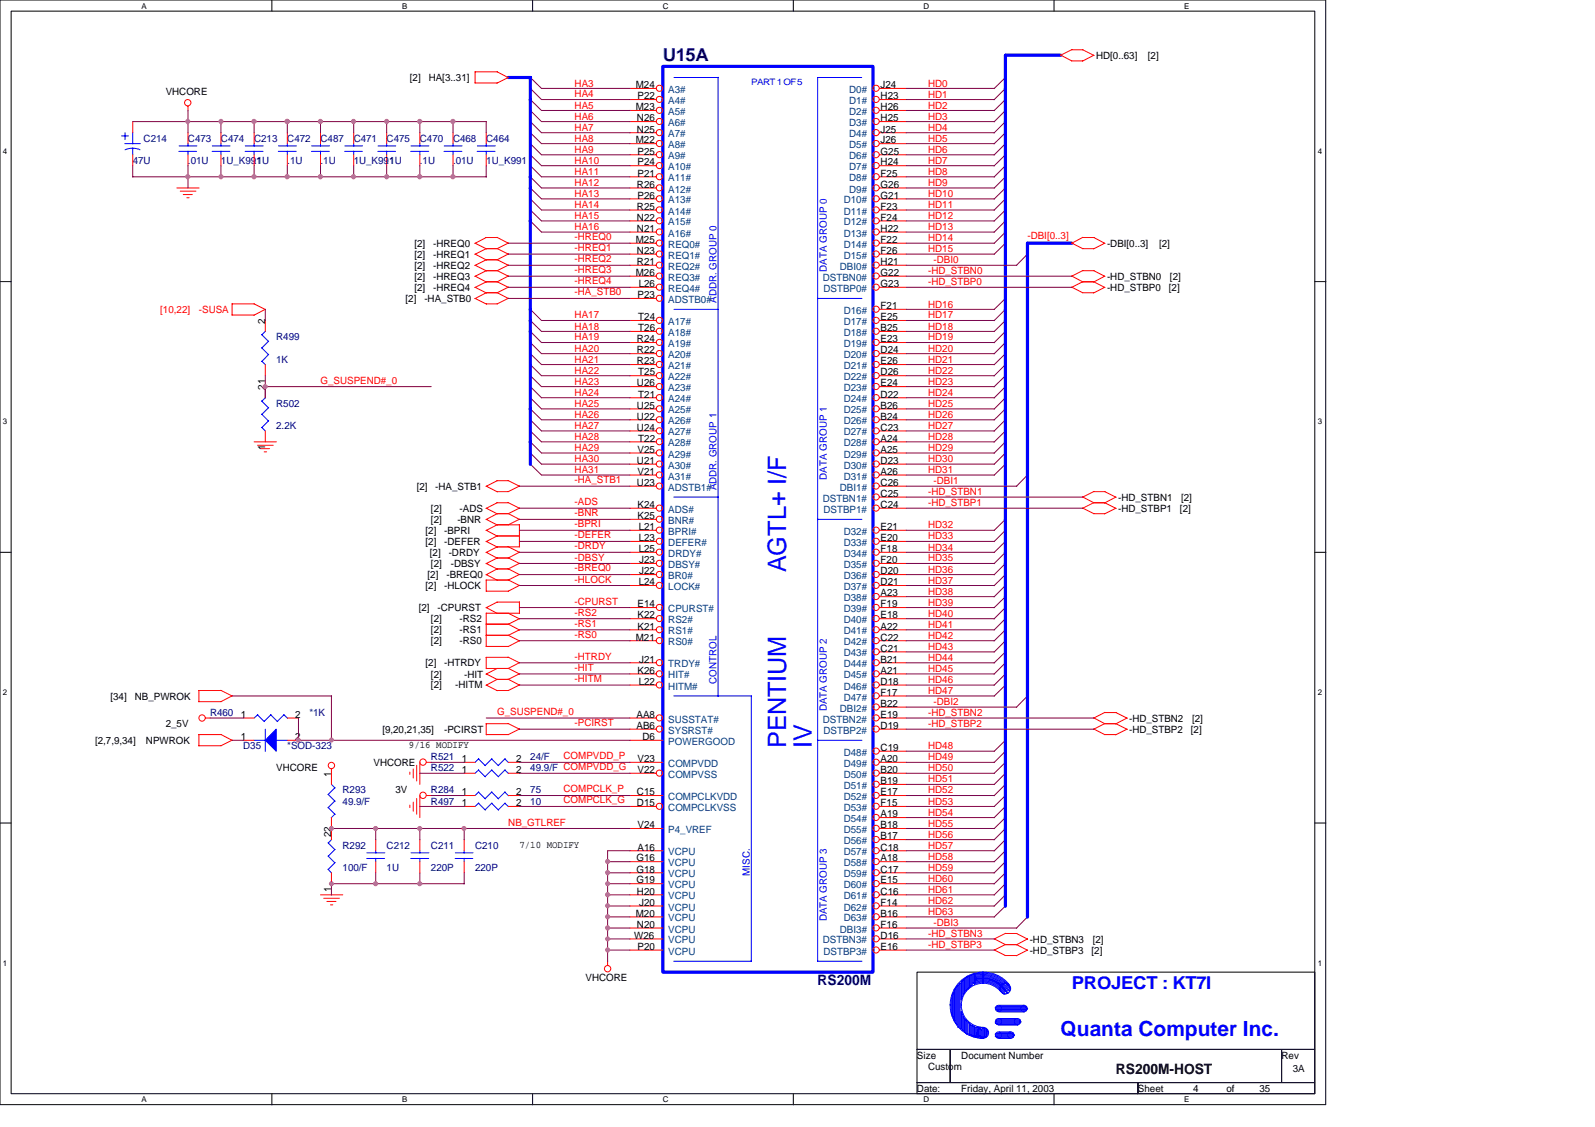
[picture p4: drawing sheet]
<svg xmlns="http://www.w3.org/2000/svg" width="297mm" height="210mm" viewBox="0 0 297 210" stroke-linecap="round" stroke-linejoin="round" font-family="sans-serif">
<defs><g id="words">
<g font-size="4.7" fill="#00f">
<text x="146.4" y="106.6" transform="rotate(-90 146.4 106.6)">AGTL+ I/F</text>
<text x="146.4" y="139.3" transform="rotate(-90 146.4 139.3)">PENTIUM</text>
<text x="151.2" y="139.3" transform="rotate(-90 151.2 139.3)">IV</text>
</g>
<text font-size="3.9" fill="#00f" x="197.5" y="193">Quanta Computer Inc.</text>
<text font-size="3.3" fill="#000080" x="123.4" y="11.3">U15A</text>
<text font-size="3.3" fill="#00f" x="199.6" y="184.1">PROJECT : KT7I</text>
<text font-size="2.7" fill="#000080" x="152.3" y="183.5">RS200M</text>
<text font-size="2.7" x="207.8" y="200">RS200M-HOST</text>
<g font-size="1.9">
<text x="204.1" y="11">HD[0..63]</text>
<text x="213.8" y="11">[2]</text>
<text x="30.9" y="17.7">VHCORE</text>
<text x="76.3" y="15.1">[2]</text>
<text x="79.8" y="15.1">HA[3..31]</text>
<text x="118.4" y="16.4">M24</text>
<text x="164" y="16.4">J24</text>
<text x="118.4" y="20.5">M23</text>
<text x="118.6" y="22.6">N26</text>
<text x="118.7" y="18.5">P22</text>
<text x="164" y="18.5">H23</text>
<text x="164" y="20.5">H26</text>
<text x="164" y="22.6">H25</text>
<text x="118.4" y="26.7">M22</text>
<text x="118.6" y="24.7">N25</text>
<text x="118.7" y="28.8">P25</text>
<text x="164" y="24.7">J25</text>
<text x="164" y="26.7">J26</text>
<text x="164" y="28.8">G25</text>
<text x="118.6" y="35">R26</text>
<text x="118.7" y="30.8">P24</text>
<text x="118.7" y="32.9">P21</text>
<text x="164" y="30.8">H24</text>
<text x="164" y="32.9">F25</text>
<text x="164" y="35">G26</text>
<text x="118.6" y="39.1">R25</text>
<text x="118.6" y="41.1">N22</text>
<text x="118.7" y="37">P26</text>
<text x="164" y="37">G21</text>
<text x="164" y="39.1">F23</text>
<text x="164" y="41.1">F24</text>
<text x="77.2" y="45.9">[2]</text>
<text x="80.7" y="45.9">-HREQ0</text>
<text x="118.4" y="45.3">M25</text>
<text x="118.6" y="43.2">N21</text>
<text x="118.6" y="47.3">N23</text>
<text x="164" y="43.2">H22</text>
<text x="164" y="45.3">F22</text>
<text x="164" y="47.3">F26</text>
<text x="206.2" y="45.9">-DBI[0..3]</text>
<text x="215.9" y="45.9">[2]</text>
<text x="77.2" y="52.1">[2]</text>
<text x="77.2" y="50.1">[2]</text>
<text x="77.2" y="48">[2]</text>
<text x="80.7" y="52.1">-HREQ3</text>
<text x="80.7" y="50.1">-HREQ2</text>
<text x="80.7" y="48">-HREQ1</text>
<text x="118.4" y="51.4">M26</text>
<text x="118.6" y="49.4">R21</text>
<text x="119" y="53.5">L26</text>
<text x="164" y="51.4">G22</text>
<text x="164" y="53.5">G23</text>
<text x="164" y="49.4">H21</text>
<text x="206.2" y="52.1">-HD_STBN0</text>
<text x="217.9" y="52.1">[2]</text>
<text x="75.5" y="56.2">[2]</text>
<text x="77.2" y="54.2">[2]</text>
<text x="79" y="56.2">-HA_STB0</text>
<text x="80.7" y="54.2">-HREQ4</text>
<text x="118.7" y="55.5">P23</text>
<text x="118.9" y="59.6">T24</text>
<text x="164" y="57.6">F21</text>
<text x="164" y="59.6">E25</text>
<text x="206.2" y="54.2">-HD_STBP0</text>
<text x="217.7" y="54.2">[2]</text>
<text x="49.4" y="60.3" transform="rotate(-90 49.4 60.3)">2</text>
<text x="118.6" y="63.8">R24</text>
<text x="118.6" y="65.8">R22</text>
<text x="118.9" y="61.7">T26</text>
<text x="164" y="61.7">B25</text>
<text x="164" y="63.8">E23</text>
<text x="164" y="65.8">D24</text>
<text x="118.6" y="67.9">R23</text>
<text x="118.6" y="72">U26</text>
<text x="118.9" y="69.9">T25</text>
<text x="164" y="67.9">E26</text>
<text x="164" y="69.9">D26</text>
<text x="164" y="72">E24</text>
<text x="49.4" y="72.6" transform="rotate(-90 49.4 72.6)">21</text>
<text x="118.6" y="76.1">U25</text>
<text x="118.9" y="74">T21</text>
<text x="164" y="74">D22</text>
<text x="164" y="76.1">B26</text>
<text x="49.4" y="83.9" transform="rotate(-90 49.4 83.9)">1</text>
<text x="118.6" y="78.1">U22</text>
<text x="118.6" y="80.2">U24</text>
<text x="118.9" y="82.3">T22</text>
<text x="164" y="78.1">B24</text>
<text x="164" y="80.2">C23</text>
<text x="164" y="82.3">A24</text>
<text x="118.6" y="86.4">U21</text>
<text x="118.7" y="84.3">V25</text>
<text x="118.7" y="88.4">V21</text>
<text x="164" y="84.3">A25</text>
<text x="164" y="86.4">D23</text>
<text x="164" y="88.4">A26</text>
<text x="77.6" y="91.2">[2]</text>
<text x="80.3" y="95.3">[2]</text>
<text x="81.1" y="91.2">-HA_STB1</text>
<text x="85.6" y="95.3">-ADS</text>
<text x="118.6" y="90.5">U23</text>
<text x="118.7" y="94.6">K24</text>
<text x="164" y="92.5">C25</text>
<text x="164" y="94.6">C24</text>
<text x="164" y="90.5">C26</text>
<text x="208.2" y="95.3">-HD_STBP1</text>
<text x="208.2" y="93.3">-HD_STBN1</text>
<text x="219.8" y="95.3">[2]</text>
<text x="220" y="93.3">[2]</text>
<text x="79.2" y="99.4">[2]</text>
<text x="79.2" y="101.5">[2]</text>
<text x="80.3" y="97.4">[2]</text>
<text x="82.7" y="99.4">-BPRI</text>
<text x="82.7" y="101.5">-DEFER</text>
<text x="85.2" y="97.4">-BNR</text>
<text x="118.7" y="96.7">K25</text>
<text x="119" y="98.7">L21</text>
<text x="119" y="100.8">L23</text>
<text x="164" y="98.7">E21</text>
<text x="164" y="100.8">E20</text>
<text x="79.6" y="107.7">[2]</text>
<text x="80.1" y="103.5">[2]</text>
<text x="80.3" y="105.6">[2]</text>
<text x="83.1" y="107.7">-BREQ0</text>
<text x="83.6" y="103.5">-DRDY</text>
<text x="83.9" y="105.6">-DBSY</text>
<text x="119" y="102.8">L25</text>
<text x="119" y="107">J22</text>
<text x="119" y="104.9">J23</text>
<text x="164" y="102.8">F18</text>
<text x="164" y="104.9">F20</text>
<text x="164" y="107">D20</text>
<text x="78" y="113.8">[2]</text>
<text x="79.2" y="109.7">[2]</text>
<text x="81.5" y="113.8">-CPURST</text>
<text x="82.7" y="109.7">-HLOCK</text>
<text x="118.7" y="113.1">E14</text>
<text x="119" y="109">L24</text>
<text x="164" y="109">D21</text>
<text x="164" y="111.1">A23</text>
<text x="164" y="113.1">F19</text>
<text x="80.3" y="117.9">[2]</text>
<text x="80.3" y="115.9">[2]</text>
<text x="85.6" y="117.9">-RS1</text>
<text x="85.6" y="115.9">-RS2</text>
<text x="118.4" y="119.3">M21</text>
<text x="118.7" y="117.3">K21</text>
<text x="118.7" y="115.2">K22</text>
<text x="164" y="115.2">E18</text>
<text x="164" y="117.3">A22</text>
<text x="164" y="119.3">C22</text>
<text x="79.2" y="124.1">[2]</text>
<text x="80.3" y="120">[2]</text>
<text x="82.7" y="124.1">-HTRDY</text>
<text x="85.6" y="120">-RS0</text>
<text x="118.7" y="125.5">K26</text>
<text x="119" y="123.4">J21</text>
<text x="164" y="121.4">C21</text>
<text x="164" y="123.4">B21</text>
<text x="164" y="125.5">A21</text>
<text x="20.6" y="130.3">[34]</text>
<text x="25.1" y="130.3">NB_PWROK</text>
<text x="80.3" y="126.2">[2]</text>
<text x="80.3" y="128.2">[2]</text>
<text x="84.8" y="128.2">-HITM</text>
<text x="86.4" y="126.2">-HIT</text>
<text x="119" y="127.6">L22</text>
<text x="164" y="127.6">D18</text>
<text x="164" y="129.6">F17</text>
<text x="164" y="131.7">B22</text>
<text x="30.9" y="135.4">2_5V</text>
<text x="44.9" y="137.8">1</text>
<text x="44.9" y="133.7">1</text>
<text x="54.9" y="137.8">2</text>
<text x="54.9" y="133.7">2</text>
<text x="71.2" y="136.5">[9,20,21,35]</text>
<text x="82.7" y="136.5">-PCIRST</text>
<text x="118.5" y="133.7">AA8</text>
<text x="118.5" y="135.8">AB6</text>
<text x="119.6" y="137.8">D6</text>
<text x="164" y="133.7">E19</text>
<text x="164" y="135.8">D19</text>
<text x="210.3" y="136.5">-HD_STBP2</text>
<text x="210.3" y="134.4">-HD_STBN2</text>
<text x="221.8" y="136.5">[2]</text>
<text x="222" y="134.4">[2]</text>
<text x="17.7" y="138.5">[2,7,9,34]</text>
<text x="27.2" y="138.5">NPWROK</text>
<text x="51.4" y="143.7">VHCORE</text>
<text x="69.6" y="142.7">VHCORE</text>
<text x="76.2" y="139.4">9/16 MODIFY</text>
<text x="86" y="144">1</text>
<text x="86" y="141.9">1</text>
<text x="96.1" y="144">2</text>
<text x="96.1" y="141.9">2</text>
<text x="118.7" y="144">V22</text>
<text x="118.7" y="141.9">V23</text>
<text x="164" y="139.9">C19</text>
<text x="164" y="141.9">A20</text>
<text x="164" y="144">B20</text>
<text x="61.7" y="144.7" transform="rotate(-90 61.7 144.7)">1</text>
<text x="73.7" y="147.8">3V</text>
<text x="86" y="148.1">1</text>
<text x="96.1" y="148.1">2</text>
<text x="118.6" y="148.1">C15</text>
<text x="164" y="146">B19</text>
<text x="164" y="148.1">E17</text>
<text x="61.7" y="155.9" transform="rotate(-90 61.7 155.9)">22</text>
<text x="86" y="150.2">1</text>
<text x="96.1" y="150.2">2</text>
<text x="118.6" y="150.2">D15</text>
<text x="118.7" y="154.3">V24</text>
<text x="164" y="150.2">F15</text>
<text x="164" y="152.2">A19</text>
<text x="164" y="154.3">B18</text>
<text x="96.7" y="157.9">7/10 MODIFY</text>
<text x="118.5" y="160.4">G16</text>
<text x="118.7" y="158.4">A16</text>
<text x="164" y="156.3">B17</text>
<text x="164" y="158.4">C18</text>
<text x="164" y="160.4">A18</text>
<text x="61.7" y="166.2" transform="rotate(-90 61.7 166.2)">1</text>
<text x="118.5" y="162.5">G18</text>
<text x="118.5" y="164.5">G19</text>
<text x="118.6" y="166.6">H20</text>
<text x="164" y="162.5">C17</text>
<text x="164" y="164.5">E15</text>
<text x="164" y="166.6">C16</text>
<text x="118.4" y="170.7">M20</text>
<text x="118.6" y="172.8">N20</text>
<text x="119" y="168.7">J20</text>
<text x="164" y="168.7">F14</text>
<text x="164" y="170.7">B16</text>
<text x="164" y="172.8">F16</text>
<text x="118.1" y="174.8">W26</text>
<text x="118.7" y="176.9">P20</text>
<text x="164" y="174.8">D16</text>
<text x="164" y="176.9">E16</text>
<text x="191.8" y="177.6">-HD_STBP3</text>
<text x="191.8" y="175.6">-HD_STBN3</text>
<text x="203.3" y="177.6">[2]</text>
<text x="203.5" y="175.6">[2]</text>
<text x="109.1" y="182.8">VHCORE</text>
<text x="170.8" y="197.1">Size</text>
<text x="179" y="197.1">Document Number</text>
<text x="238.7" y="197.1">Rev</text>
<text x="170.8" y="203.3">Date:</text>
<text x="172.8" y="199.2">Custom</text>
<text x="179" y="203.3">Friday, April 11, 2003</text>
<text x="211.9" y="203.3">Sheet</text>
<text x="222.2" y="203.3">4</text>
<text x="228.4" y="203.3">of</text>
<text x="234.6" y="203.3">35</text>
<text x="240.7" y="199.6">3A</text>
</g>
<g font-size="1.9" fill="#f00">
<text x="107" y="16.1">HA3</text>
<text x="172.8" y="16.1">HD0</text>
<text x="107" y="20.2">HA5</text>
<text x="107" y="22.3">HA6</text>
<text x="107" y="18.2">HA4</text>
<text x="172.8" y="20.2">HD2</text>
<text x="172.8" y="18.2">HD1</text>
<text x="172.8" y="22.3">HD3</text>
<text x="107" y="28.4">HA9</text>
<text x="107" y="26.4">HA8</text>
<text x="107" y="24.3">HA7</text>
<text x="172.8" y="26.4">HD5</text>
<text x="172.8" y="28.4">HD6</text>
<text x="172.8" y="24.3">HD4</text>
<text x="107" y="32.6">HA11</text>
<text x="107" y="30.5">HA10</text>
<text x="107" y="34.6">HA12</text>
<text x="172.8" y="34.6">HD9</text>
<text x="172.8" y="32.6">HD8</text>
<text x="172.8" y="30.5">HD7</text>
<text x="107" y="36.7">HA13</text>
<text x="107" y="38.7">HA14</text>
<text x="107" y="40.8">HA15</text>
<text x="172.8" y="38.7">HD11</text>
<text x="172.8" y="40.8">HD12</text>
<text x="172.8" y="36.7">HD10</text>
<text x="107" y="44.7">-HREQ0</text>
<text x="107" y="46.8">-HREQ1</text>
<text x="107" y="42.8">HA16</text>
<text x="172.8" y="44.9">HD14</text>
<text x="172.8" y="42.8">HD13</text>
<text x="172.8" y="47">HD15</text>
<text x="191.3" y="44.5">-DBI[0..3]</text>
<text x="107" y="48.8">-HREQ2</text>
<text x="107" y="50.9">-HREQ3</text>
<text x="107" y="53">-HREQ4</text>
<text x="172.8" y="51.1">-HD_STBN0</text>
<text x="172.8" y="53.1">-HD_STBP0</text>
<text x="173.9" y="49">-DBI0</text>
<text x="29.8" y="58.3">[10,22]</text>
<text x="37" y="58.3">-SUSA</text>
<text x="107" y="55">-HA_STB0</text>
<text x="107" y="59.3">HA17</text>
<text x="172.8" y="57.3">HD16</text>
<text x="172.8" y="59.3">HD17</text>
<text x="107" y="65.5">HA20</text>
<text x="107" y="63.4">HA19</text>
<text x="107" y="61.4">HA18</text>
<text x="172.8" y="65.5">HD20</text>
<text x="172.8" y="63.4">HD19</text>
<text x="172.8" y="61.4">HD18</text>
<text x="59.7" y="71.5">G_SUSPEND#_0</text>
<text x="107" y="67.6">HA21</text>
<text x="107" y="69.6">HA22</text>
<text x="107" y="71.7">HA23</text>
<text x="172.8" y="71.7">HD23</text>
<text x="172.8" y="67.6">HD21</text>
<text x="172.8" y="69.6">HD22</text>
<text x="107" y="75.8">HA25</text>
<text x="107" y="77.8">HA26</text>
<text x="107" y="73.7">HA24</text>
<text x="172.8" y="75.8">HD25</text>
<text x="172.8" y="73.7">HD24</text>
<text x="172.8" y="77.8">HD26</text>
<text x="107" y="84">HA29</text>
<text x="107" y="82">HA28</text>
<text x="107" y="79.9">HA27</text>
<text x="172.8" y="79.9">HD27</text>
<text x="172.8" y="84">HD29</text>
<text x="172.8" y="82">HD28</text>
<text x="107" y="90">-HA_STB1</text>
<text x="107" y="86.1">HA30</text>
<text x="107" y="88.1">HA31</text>
<text x="172.8" y="88.1">HD31</text>
<text x="172.8" y="86.1">HD30</text>
<text x="107" y="94.1">-ADS</text>
<text x="172.8" y="94.3">-HD_STBP1</text>
<text x="172.8" y="92.2">-HD_STBN1</text>
<text x="173.9" y="90.2">-DBI1</text>
<text x="107" y="98.2">-BPRI</text>
<text x="107" y="100.2">-DEFER</text>
<text x="107" y="96.1">-BNR</text>
<text x="172.8" y="100.5">HD33</text>
<text x="172.8" y="98.4">HD32</text>
<text x="107" y="106.4">-BREQ0</text>
<text x="107" y="104.4">-DBSY</text>
<text x="107" y="102.3">-DRDY</text>
<text x="172.8" y="106.6">HD36</text>
<text x="172.8" y="102.5">HD34</text>
<text x="172.8" y="104.6">HD35</text>
<text x="107" y="108.5">-HLOCK</text>
<text x="107" y="112.6">-CPURST</text>
<text x="172.8" y="110.7">HD38</text>
<text x="172.8" y="108.7">HD37</text>
<text x="172.8" y="112.8">HD39</text>
<text x="107" y="118.8">-RS0</text>
<text x="107" y="116.7">-RS1</text>
<text x="107" y="114.7">-RS2</text>
<text x="172.8" y="116.9">HD41</text>
<text x="172.8" y="119">HD42</text>
<text x="172.8" y="114.8">HD40</text>
<text x="107" y="125">-HIT</text>
<text x="107" y="122.9">-HTRDY</text>
<text x="172.8" y="121">HD43</text>
<text x="172.8" y="123.1">HD44</text>
<text x="172.8" y="125.1">HD45</text>
<text x="107" y="127">-HITM</text>
<text x="172.8" y="127.2">HD46</text>
<text x="172.8" y="129.3">HD47</text>
<text x="173.9" y="131.3">-DBI2</text>
<text x="92.6" y="133.2">G_SUSPEND#_0</text>
<text x="107" y="135.3">-PCIRST</text>
<text x="172.8" y="135.4">-HD_STBP2</text>
<text x="172.8" y="133.4">-HD_STBN2</text>
<text x="104.9" y="141.4">COMPVDD_P</text>
<text x="172.8" y="143.7">HD50</text>
<text x="172.8" y="139.6">HD48</text>
<text x="172.8" y="141.6">HD49</text>
<text x="104.9" y="149.6">COMPCLK_G</text>
<text x="104.9" y="147.6">COMPCLK_P</text>
<text x="172.8" y="149.9">HD53</text>
<text x="172.8" y="147.8">HD52</text>
<text x="172.8" y="145.7">HD51</text>
<text x="94.7" y="153.8">NB_GTLREF</text>
<text x="172.8" y="151.9">HD54</text>
<text x="172.8" y="154">HD55</text>
<text x="172.8" y="156">HD56</text>
<text x="172.8" y="158.1">HD57</text>
<text x="172.8" y="160.1">HD58</text>
<text x="172.8" y="166.3">HD61</text>
<text x="172.8" y="162.2">HD59</text>
<text x="172.8" y="164.3">HD60</text>
<text x="172.8" y="168.4">HD62</text>
<text x="172.8" y="170.4">HD63</text>
<text x="173.9" y="172.5">-DBI3</text>
<text x="172.8" y="174.5">-HD_STBN3</text>
<text x="172.8" y="176.6">-HD_STBP3</text>
</g>
<g font-size="1.9" fill="#004080">
<text x="124.5" y="17.3">A3#</text>
<text x="158.2" y="17.3">D0#</text>
<text x="124.5" y="19.4">A4#</text>
<text x="124.5" y="21.4">A5#</text>
<text x="124.5" y="23.5">A6#</text>
<text x="158.2" y="19.4">D1#</text>
<text x="158.2" y="21.4">D2#</text>
<text x="158.2" y="23.5">D3#</text>
<text x="124.5" y="25.6">A7#</text>
<text x="124.5" y="27.6">A8#</text>
<text x="124.5" y="29.7">A9#</text>
<text x="158.2" y="25.6">D4#</text>
<text x="158.2" y="27.6">D5#</text>
<text x="158.2" y="29.7">D6#</text>
<text x="124.5" y="31.7">A10#</text>
<text x="124.5" y="33.8">A11#</text>
<text x="124.5" y="35.9">A12#</text>
<text x="158.2" y="31.7">D7#</text>
<text x="158.2" y="33.8">D8#</text>
<text x="158.2" y="35.9">D9#</text>
<text x="124.5" y="37.9">A13#</text>
<text x="124.5" y="40">A14#</text>
<text x="124.5" y="42">A15#</text>
<text x="157.1" y="37.9">D10#</text>
<text x="157.1" y="40">D11#</text>
<text x="157.1" y="42">D12#</text>
<text x="124.5" y="44.1">A16#</text>
<text x="124.5" y="46.1">REQ0#</text>
<text x="157.1" y="44.1">D13#</text>
<text x="157.1" y="46.1">D14#</text>
<text x="124.5" y="48.2">REQ1#</text>
<text x="124.5" y="50.2">REQ2#</text>
<text x="124.5" y="52.3">REQ3#</text>
<text x="153.2" y="52.3">DSTBN0#</text>
<text x="156.4" y="50.2">DBI0#</text>
<text x="157.1" y="48.2">D15#</text>
<text x="124.5" y="56.4">ADSTB0#</text>
<text x="124.5" y="54.4">REQ4#</text>
<text x="153.4" y="54.4">DSTBP0#</text>
<text x="157.1" y="58.5">D16#</text>
<text x="124.5" y="60.5">A17#</text>
<text x="124.5" y="62.6">A18#</text>
<text x="124.5" y="64.6">A19#</text>
<text x="157.1" y="60.5">D17#</text>
<text x="157.1" y="62.6">D18#</text>
<text x="157.1" y="64.6">D19#</text>
<text x="124.5" y="66.7">A20#</text>
<text x="124.5" y="68.7">A21#</text>
<text x="124.5" y="70.8">A22#</text>
<text x="157.1" y="66.7">D20#</text>
<text x="157.1" y="68.7">D21#</text>
<text x="157.1" y="70.8">D22#</text>
<text x="124.5" y="72.9">A23#</text>
<text x="124.5" y="74.9">A24#</text>
<text x="124.5" y="77">A25#</text>
<text x="157.1" y="72.9">D23#</text>
<text x="157.1" y="74.9">D24#</text>
<text x="157.1" y="77">D25#</text>
<text x="124.5" y="79">A26#</text>
<text x="124.5" y="81.1">A27#</text>
<text x="124.5" y="83.1">A28#</text>
<text x="157.1" y="79">D26#</text>
<text x="157.1" y="81.1">D27#</text>
<text x="157.1" y="83.1">D28#</text>
<text x="124.5" y="85.2">A29#</text>
<text x="124.5" y="87.3">A30#</text>
<text x="124.5" y="89.3">A31#</text>
<text x="157.1" y="85.2">D29#</text>
<text x="157.1" y="87.3">D30#</text>
<text x="157.1" y="89.3">D31#</text>
<text x="124.5" y="91.4">ADSTB1#</text>
<text x="124.5" y="95.5">ADS#</text>
<text x="153.2" y="93.4">DSTBN1#</text>
<text x="153.4" y="95.5">DSTBP1#</text>
<text x="156.4" y="91.4">DBI1#</text>
<text x="124.5" y="101.7">DEFER#</text>
<text x="124.5" y="97.6">BNR#</text>
<text x="124.5" y="99.6">BPRI#</text>
<text x="157.1" y="99.6">D32#</text>
<text x="157.1" y="101.7">D33#</text>
<text x="124.5" y="107.9">BR0#</text>
<text x="124.5" y="105.8">DBSY#</text>
<text x="124.5" y="103.7">DRDY#</text>
<text x="157.1" y="103.7">D34#</text>
<text x="157.1" y="105.8">D35#</text>
<text x="157.1" y="107.9">D36#</text>
<text x="124.5" y="109.9">LOCK#</text>
<text x="124.5" y="114">CPURST#</text>
<text x="157.1" y="109.9">D37#</text>
<text x="157.1" y="112">D38#</text>
<text x="124.5" y="118.1">RS1#</text>
<text x="124.5" y="116.1">RS2#</text>
<text x="157.1" y="114">D39#</text>
<text x="157.1" y="116.1">D40#</text>
<text x="157.1" y="118.2">D41#</text>
<text x="124.5" y="124.3">TRDY#</text>
<text x="124.5" y="120.2">RS0#</text>
<text x="157.1" y="120.2">D42#</text>
<text x="157.1" y="122.3">D43#</text>
<text x="157.1" y="124.3">D44#</text>
<text x="124.5" y="126.4">HIT#</text>
<text x="124.5" y="128.4">HITM#</text>
<text x="157.1" y="126.4">D45#</text>
<text x="157.1" y="128.4">D46#</text>
<text x="157.1" y="130.5">D47#</text>
<text x="124.5" y="134.6">SUSSTAT#</text>
<text x="124.5" y="136.6">SYSRST#</text>
<text x="153.2" y="134.6">DSTBN2#</text>
<text x="153.4" y="136.6">DSTBP2#</text>
<text x="156.4" y="132.5">DBI2#</text>
<text x="124.5" y="142.8">COMPVDD</text>
<text x="124.5" y="138.7">POWERGOOD</text>
<text x="157.1" y="140.8">D48#</text>
<text x="157.1" y="142.8">D49#</text>
<text x="124.5" y="144.9">COMPVSS</text>
<text x="124.5" y="149">COMPCLKVDD</text>
<text x="157.1" y="144.9">D50#</text>
<text x="157.1" y="146.9">D51#</text>
<text x="157.1" y="149">D52#</text>
<text x="124.5" y="151">COMPCLKVSS</text>
<text x="124.5" y="155.1">P4_VREF</text>
<text x="157.1" y="151">D53#</text>
<text x="157.1" y="153.1">D54#</text>
<text x="157.1" y="155.1">D55#</text>
<text x="124.5" y="159.3">VCPU</text>
<text x="124.5" y="161.3">VCPU</text>
<text x="157.1" y="157.2">D56#</text>
<text x="157.1" y="159.3">D57#</text>
<text x="157.1" y="161.3">D58#</text>
<text x="124.5" y="163.4">VCPU</text>
<text x="124.5" y="165.4">VCPU</text>
<text x="124.5" y="167.5">VCPU</text>
<text x="157.1" y="163.4">D59#</text>
<text x="157.1" y="165.4">D60#</text>
<text x="157.1" y="167.5">D61#</text>
<text x="124.5" y="169.6">VCPU</text>
<text x="124.5" y="171.6">VCPU</text>
<text x="124.5" y="173.7">VCPU</text>
<text x="156.4" y="173.7">DBI3#</text>
<text x="157.1" y="169.6">D62#</text>
<text x="157.1" y="171.6">D63#</text>
<text x="124.5" y="175.7">VCPU</text>
<text x="124.5" y="177.8">VCPU</text>
<text x="153.2" y="175.7">DSTBN3#</text>
<text x="153.4" y="177.8">DSTBP3#</text>
</g>
<g font-size="1.9" fill="#000080">
<text x="26.8" y="26.4">C214</text>
<text x="35" y="26.4">C473</text>
<text x="41.1" y="26.4">C474</text>
<text x="47.3" y="26.4">C213</text>
<text x="53.5" y="26.4">C472</text>
<text x="59.7" y="26.4">C487</text>
<text x="65.9" y="26.4">C471</text>
<text x="72" y="26.4">C475</text>
<text x="78.2" y="26.4">C470</text>
<text x="84.4" y="26.4">C468</text>
<text x="90.6" y="26.4">C464</text>
<text x="24.7" y="30.5">47U</text>
<text x="35" y="30.5">.01U</text>
<text x="41.1" y="30.5">1U_K991</text>
<text x="47.3" y="30.5">.1U</text>
<text x="53.5" y="30.5">.1U</text>
<text x="59.7" y="30.5">.1U</text>
<text x="65.9" y="30.5">1U_K991</text>
<text x="72" y="30.5">.1U</text>
<text x="78.2" y="30.5">.1U</text>
<text x="84.4" y="30.5">.01U</text>
<text x="90.6" y="30.5">1U_K991</text>
<text x="51.4" y="63.4">R499</text>
<text x="51.4" y="67.6">1K</text>
<text x="51.4" y="75.8">R502</text>
<text x="51.4" y="79.9">2.2K</text>
<text x="39.1" y="133.4">R460</text>
<text x="57.6" y="133.4">*1K</text>
<text x="45.3" y="139.6">D35</text>
<text x="53.5" y="139.6">*SOD-323</text>
<text x="80.3" y="143.7">R522</text>
<text x="80.3" y="141.6">R521</text>
<text x="98.8" y="143.7">49.9/F COMPVDD_G</text>
<text x="98.8" y="141.6">24/F</text>
<text x="63.8" y="147.8">R293</text>
<text x="63.8" y="149.9">49.9/F</text>
<text x="80.3" y="149.9">R497</text>
<text x="80.3" y="147.8">R284</text>
<text x="98.8" y="149.9">10</text>
<text x="98.8" y="147.8">75</text>
<text x="63.8" y="158.1">R292</text>
<text x="72" y="158.1">C212</text>
<text x="80.3" y="158.1">C211</text>
<text x="88.5" y="158.1">C210</text>
<text x="63.8" y="162.2">100/F</text>
<text x="72" y="162.2">1U</text>
<text x="80.3" y="162.2">220P</text>
<text x="88.5" y="162.2">220P</text>
</g>
<g font-size="1.9" fill="#00f">
<text x="154" y="50.6" transform="rotate(-90 154 50.6)">DATA GROUP 0</text>
<text x="133.4" y="56.4" transform="rotate(-90 133.4 56.4)">ADDR. GROUP 0</text>
<text x="154" y="89.3" transform="rotate(-90 154 89.3)">DATA GROUP 1</text>
<text x="133.4" y="91.4" transform="rotate(-90 133.4 91.4)">ADDR. GROUP 1</text>
<text x="133.4" y="127.4" transform="rotate(-90 133.4 127.4)">CONTROL</text>
<text x="154" y="132.5" transform="rotate(-90 154 132.5)">DATA GROUP 2</text>
<text x="139.6" y="163.2" transform="rotate(-90 139.6 163.2)">MISC.</text>
<text x="154" y="171.6" transform="rotate(-90 154 171.6)">DATA GROUP 3</text>
</g>
<text font-size="1.7" fill="#00f" x="139.9" y="15.9">PART 1 OF 5</text>
<g font-size="1.5">
<text x="26.3" y="1.6">A</text>
<text x="74.9" y="1.6">B</text>
<text x="123.4" y="1.6">C</text>
<text x="172" y="1.6">D</text>
<text x="220.6" y="1.6">E</text>
<text x=".6" y="28.6">4</text>
<text x="245.4" y="28.6">4</text>
<text x=".6" y="79">3</text>
<text x="245.4" y="79">3</text>
<text x=".6" y="129.4">2</text>
<text x="245.4" y="129.4">2</text>
<text x=".6" y="179.8">1</text>
<text x="245.4" y="179.8">1</text>
<text x="26.3" y="205.3">A</text>
<text x="74.9" y="205.3">B</text>
<text x="123.4" y="205.3">C</text>
<text x="172" y="205.3">D</text>
<text x="220.6" y="205.3">E</text>
</g>
</g></defs>
<path d="M0 0h246.9v205.7h-246.9zM2.1 2.1h242.8v201.6h-242.8z" fill="none" stroke="#000" stroke-width=".19"/>
<g fill="#fff">
<path d="M26.3 .3h1v1.6h-1z"/>
<path d="M26.3 204h1v1.6h-1z"/>
</g>
<path d="M50.6 0v2.1M50.6 203.7v2.1" fill="none" stroke="#000" stroke-width=".19"/>
<g fill="#fff">
<path d="M74.9 .3h1v1.6h-1z"/>
<path d="M74.9 204h1v1.6h-1z"/>
</g>
<path d="M99.2 0v2.1M99.2 203.7v2.1" fill="none" stroke="#000" stroke-width=".19"/>
<g fill="#fff">
<path d="M123.4 .3h1.1v1.6h-1.1z"/>
<path d="M123.4 204h1.1v1.6h-1.1z"/>
</g>
<path d="M147.7 0v2.1M147.7 203.7v2.1" fill="none" stroke="#000" stroke-width=".19"/>
<g fill="#fff">
<path d="M172 .3h1.1v1.6h-1.1z"/>
<path d="M172 204h1.1v1.6h-1.1z"/>
</g>
<path d="M196.3 0v2.1M196.3 203.7v2.1" fill="none" stroke="#000" stroke-width=".19"/>
<g fill="#fff">
<path d="M220.6 .3h.9v1.6h-.9z"/>
<path d="M220.6 204h.9v1.6h-.9z"/>
<path d="M.6 27.3h.8v1.6h-.8z"/>
<path d="M245.4 27.3h.8v1.6h-.8z"/>
<path d="M.6 77.6h.8v1.7h-.8z"/>
<path d="M245.4 77.6h.8v1.7h-.8z"/>
</g>
<path d="M0 52.5h2.1M244.9 52.5h2" fill="none" stroke="#000" stroke-width=".19"/>
<g fill="#fff">
<path d="M.6 128.1h.8v1.6h-.8z"/>
<path d="M245.4 128.1h.8v1.6h-.8z"/>
</g>
<path d="M0 102.9h2.1M244.9 102.9h2" fill="none" stroke="#000" stroke-width=".19"/>
<g fill="#fff">
<path d="M.6 178.5h.8v1.6h-.8z"/>
<path d="M245.4 178.5h.8v1.6h-.8z"/>
</g>
<path d="M0 153.3h2.1M244.9 153.3h2M170.8 181.1h74.1v14.4h-74.1zM170.8 195.5h6.2v6.1h-6.2zM177 195.5h61.7v6.1h-61.7zM238.7 195.5h6.2v6.1h-6.2zM170.8 201.6h41.1v2.1h-41.1zM211.9 201.6h33v2.1h-33z" fill="none" stroke="#000" stroke-width=".19"/>
<g fill="none" stroke="#f00" stroke-width=".19">
<path d="M35 19.8v.8M88.4 15.5h4.2M88.5 13.3v2.2M88.5 13.4h4.1l2.1 1.1M94.7 14.4l-2.2 1.1M117.3 16.5h4.9M117.3 18.5h4.9M163.8 16.5h4.9M163.8 18.5h4.9M197.5 10.2l2.1 1.1M199.6 11.3h2M199.6 9.3h2.1"/>
<path d="M199.6 9.2l-2.1 1.1M201.6 9.3l2.2 1M203.7 10.3l-2.1 1.1M24.7 22.6v2.1M24.7 28.8v2.1M32.9 35h4.2M33.6 35.6h2.9M34.1 36.2h1.7M34.8 36.8h.4M35 24.7v2.1M35 28.8v2.1M41.1 24.7v2.1"/>
<path d="M41.1 28.8v2.1M47.3 24.7v2.1M47.3 28.8v2.1M53.5 24.7v2.1M53.5 28.8v2.1M59.7 24.7v2.1M59.7 28.8v2.1M65.9 24.7v2.1M65.9 28.8v2.1M72 24.7v2.1M72 28.8v2.1M78.2 24.7v2.1"/>
<path d="M78.2 28.8v2.1M84.4 24.7v2.1M84.4 28.8v2.1M90.6 24.7v2.1M90.6 28.8v2.1M117.3 35h4.9M117.3 20.6h4.9M117.3 22.6h4.9M117.3 24.7h4.9M117.3 26.8h4.9M117.3 28.8h4.9M117.3 30.9h4.9"/>
<path d="M117.3 32.9h4.9M117.3 37h4.9M117.3 39.1h4.9M163.8 35h4.9M163.8 20.6h4.9M163.8 22.6h4.9M163.8 24.7h4.9M163.8 26.8h4.9M163.8 28.8h4.9M163.8 30.9h4.9M163.8 32.9h4.9M163.8 37h4.9"/>
<path d="M163.8 39.1h4.9M43.2 58.7h4.1M43.2 56.6h4.2l2 1.1M43.2 56.6v2.1M49.4 59.7v2M49.4 57.6l-2.1 1.1M88.5 45.3l2.1 1.1M88.5 51.4l2.1 1.1M88.5 53.5l2.1 1.1M88.5 49.4l2.1 1.1M88.5 47.3l2.1 1.1M88.5 55.6l2.1 1"/>
<path d="M90.5 44.2h2.1M90.6 44.2l-2.2 1.1M90.6 50.4l-2.2 1.1M90.6 52.5l-2.2 1.1M90.6 48.4l-2.2 1M90.6 46.3l-2.2 1.1M90.6 54.5l-2.2 1.1M92.5 44.2l2.2 1.1M92.5 50.4l2.2 1M92.5 52.5l2.2 1M92.5 48.3l2.2 1.1M92.5 46.3l2.2 1"/>
<path d="M92.5 54.5l2.2 1.1M94.7 45.3l-2.1 1h-2.1M94.7 49.4l-2.1 1h-2.1M94.7 51.4l-2.1 1.1h-2.1M94.7 53.5l-2.1 1h-2.1M94.7 47.3l-2.1 1.1h-2.1M94.7 55.5l-2.1 1.1h-2M117.3 41.1h4.9M117.3 43.2h4.9M117.3 45.3h4.9M117.3 47.3h4.9M117.3 59.7h4.9"/>
<path d="M117.3 55.6h4.9M117.3 49.4h4.9M117.3 51.4h4.9M117.3 53.5h4.9M163.8 41.1h4.9M163.8 43.2h4.9M163.8 45.3h4.9M163.8 47.3h4.9M163.8 57.6h4.9M163.8 59.7h4.9M163.8 49.4h4.9M163.8 51.4h4.9"/>
<path d="M163.8 53.5h4.9M199.6 53.5l2 1M199.6 51.4l2 1.1M199.6 45.3l2 1M201.6 46.3h2.1M201.6 52.5h2.2M201.6 54.5h2.1M201.6 44.2h2.2M201.6 50.4h2.2M201.7 52.5l-2.1 1M201.7 50.4l-2.1 1M201.7 44.2l-2.1 1.1"/>
<path d="M203.7 52.5l2.1 1.1M203.7 50.4l2.1 1.1M203.7 44.2l2.1 1.1M205.7 53.5l-2 1.1M205.7 51.4l-2 1.1M205.7 45.3l-2 1.1M49.4 67.9v2.1M49.4 72v2.1M117.3 61.7h4.9M117.3 63.8h4.9M117.3 65.9h4.9M117.3 67.9h4.9"/>
<path d="M117.3 70h4.9M117.3 72h4.9M117.3 74.1h4.9M117.3 76.2h4.9M117.3 78.2h4.9M163.8 61.7h4.9M163.8 63.8h4.9M163.8 65.9h4.9M163.8 67.9h4.9M163.8 70h4.9M163.8 72h4.9M163.8 74.1h4.9"/>
<path d="M163.8 76.2h4.9M163.8 78.2h4.9M47.3 82.3h4.2M48 82.9h2.9M48.5 83.6h1.7M49.2 84.2h.5M49.4 80.3v2M90.6 94.7l2 1M90.6 90.6l2 1M90.6 96.7l2 1.1M90.6 98.8l2 1.1M92.5 93.6h2.2"/>
<path d="M92.5 95.7h2.2M92.5 89.5h2.2M92.5 97.7h4.2v4.2M92.5 99.8h4.3M92.6 93.6l-2.1 1.1M92.6 89.5l-2.1 1.1M92.6 91.6h2.1M92.6 95.7l-2.1 1.1M92.6 97.7l-2.1 1.1M92.6 99.8l-2.1 1.1M94.6 93.6l2.1 1.1M94.6 89.5l2.1 1.1"/>
<path d="M94.6 95.6l2.1 1.1M96.8 94.6l-2.1 1.1M96.8 90.5l-2.1 1.1M96.8 96.7l-2.1 1M117.3 82.3h4.9M117.3 94.7h4.9M117.3 96.7h4.9M117.3 98.8h4.9M117.3 80.3h4.9M117.3 84.4h4.9M117.3 86.4h4.9M117.3 88.5h4.9"/>
<path d="M117.3 90.6h4.9M163.8 82.3h4.9M163.8 94.7h4.9M163.8 98.8h4.9M163.8 80.3h4.9M163.8 84.4h4.9M163.8 86.4h4.9M163.8 88.5h4.9M163.8 90.6h4.9M163.8 92.6h4.9M201.6 94.6l2.1 1.1M201.6 92.5l2.1 1.1"/>
<path d="M203.7 93.6h2.1M203.7 95.7h2M203.7 91.6h2.1M203.8 93.6l-2.2 1.1M203.8 91.5l-2.2 1.1M205.7 93.6l2.2 1.1M205.7 91.6l2.2 1-2.2 1.1M207.8 94.7l-2.1 1M90.5 118.3h4.2M90.5 108h4.2M90.5 116.2h4.2M90.6 108v2.2"/>
<path d="M90.6 114.2v6.2M90.6 104.9l2 1.1M90.6 102.9l2 1.1M90.6 110.1h4.1M90.6 107l2 1.1M90.6 100.8l2 1.1M90.6 113.2l2 1.1M90.6 114.2h6.2M92.5 103.9h2.2M92.5 106h2.2M92.5 101.9h4.3M92.5 112.1h4.2"/>
<path d="M92.6 103.9l-2.1 1.1M92.6 101.9l-2.1 1M92.6 106l-2.1 1.1M92.6 112.1l-2.1 1.1M94.6 103.9l2.1 1M94.6 101.8l2.1 1.1M94.6 108l2.1 1.1M94.6 105.9l2.1 1.1M94.7 118.3l2.1 1.1M94.7 116.2l2.1 1.1M94.7 114.2l2.1 1.1M96.7 119.3l-2.1 1.1"/>
<path d="M96.7 112.1v2.1M96.7 117.3l-2.1 1.1M96.7 115.2l-2.1 1.1M96.8 104.9l-2.1 1.1M96.8 102.8l-2.1 1.1M96.8 109l-2.1 1.1M96.8 107l-2.1 1M117.3 100.8h4.9M117.3 102.9h4.9M117.3 104.9h4.9M117.3 107h4.9M117.3 109.1h4.9"/>
<path d="M117.3 113.2h4.9M117.3 115.2h4.9M117.3 117.3h4.9M117.3 119.3h4.9M163.8 100.8h4.9M163.8 102.9h4.9M163.8 104.9h4.9M163.8 107h4.9M163.8 109.1h4.9M163.8 111.1h4.9M163.8 113.2h4.9M163.8 115.2h4.9"/>
<path d="M163.8 117.3h4.9M163.8 119.3h4.9M37 128.6h4.1M37 136.8h4.1M37 128.6v2.1M37 136.8v2.1M37 138.9h4.2M37 130.7h4.2M38.3 133.7h.9M41.1 136.8l2.1 1.1M41.1 128.6l2.1 1M43.3 137.8l-2.2 1.1"/>
<path d="M43.3 129.6l-2.2 1.1M45.3 133.7h2M45.3 137.9h2M53.5 133.7h2.1M53.5 137.9h2.1M90.5 120.4h4.2M90.5 134.8h4.2M90.5 122.4h4.2M90.6 122.4v2.1M90.6 134.8v2.1M90.6 124.5h4.1M90.6 125.5l2 1.1"/>
<path d="M90.6 127.6l2 1.1M90.6 136.8h4.1M92.5 126.5h2.2M92.6 124.5l-2.1 1.1M92.6 126.5l-2.1 1.1M92.6 128.6h2.1M94.6 124.5l2.1 1M94.6 126.5l2.1 1.1M94.6 122.4l2.1 1M94.6 134.7l2.1 1.1M96.8 125.5l-2.1 1M96.8 127.5l-2.1 1.1"/>
<path d="M96.8 123.4l-2.1 1.1M96.8 135.8l-2.1 1M117.3 133.7h4.9M117.3 123.4h4.9M117.3 125.5h4.9M117.3 127.6h4.9M117.3 135.8h4.9M117.3 137.9h6.1M163.8 133.7h4.9M163.8 121.4h4.9M163.8 123.4h4.9M163.8 125.5h4.9"/>
<path d="M163.8 127.6h4.9M163.8 129.6h4.9M163.8 139.9h4.9M163.8 135.8h4.9M163.8 131.7h4.9M203.7 135.8l2 1M203.7 133.7l2 1.1M205.7 134.8h2.2l2 1M205.7 136.8h2.1M205.7 132.7h2.2l2 1.1M205.8 134.7l-2.1 1.1M205.8 132.7l-2.1 1"/>
<path d="M209.9 135.8l-2.1 1.1M209.9 133.7l-2.1 1.1M61.7 143.2v2.9M61.7 152.3v4.1M70 156.4v2.1M76.3 143.8v.4M76.3 149.9v.5M77 143.2v1.7M77 149.4v1.7M77.6 142.5v3M77.6 148.7v2.9M78.2 141.9v4.2"/>
<path d="M78.2 148.1v4.2M78.2 156.4v2.1M79.4 142h.9M79.4 148.2h.9M86.4 142h2.1M86.4 148.2h2.1M86.4 150.2h2.1M86.4 144h2.1M86.4 156.4v2.1M94.7 142h2M94.7 148.2h2M94.7 150.2h2"/>
<path d="M94.7 144h2M117.3 142h6.1M117.3 148.2h6.1M117.3 150.2h4.9M117.3 144h4.9M117.3 154.3h6.1M117.3 158.5h6.1M163.8 142h4.9M163.8 148.2h4.9M163.8 150.2h4.9M163.8 144h4.9M163.8 146.1h4.9"/>
<path d="M163.8 152.3h4.9M163.8 154.3h4.9M163.8 156.4h4.9M163.8 158.5h4.9M59.7 166.7h4.1M60.3 167.3h2.9M60.9 167.9h1.7M61.6 168.5h.4M61.7 162.6v2M70 160.5v2.1M78.2 160.5v2.1M86.4 160.5v2.1"/>
<path d="M113.2 179v.8M117.3 166.7h6.1M117.3 160.5h6.1M117.3 162.6h6.1M117.3 164.6h6.1M117.3 168.7h6.1M117.3 170.8h6.1M117.3 174.9h6.1M117.3 177h6.1M117.3 172.8h6.1M163.8 166.7h4.9M163.8 160.5h4.9"/>
<path d="M163.8 162.6h4.9M163.8 164.6h4.9M163.8 168.7h4.9M163.8 170.8h4.9M163.8 174.9h4.9M163.8 177h4.9M163.8 172.8h4.9M185.1 176.9l2.1 1.1M185.1 174.8l2.1 1.1M187.2 175.9h2.2M187.2 178h2.1M187.2 173.9h2.2"/>
<path d="M187.3 175.9l-2.1 1.1M187.3 173.8l-2.1 1.1M189.3 175.9l2.1 1.1M189.3 173.9l2.1 1M191.3 177l-2 1M191.3 174.9l-2 1.1"/>
<circle cx="35" cy="19.1" r=".59"/>
<circle cx="122.8" cy="18.5" r=".58"/>
<circle cx="122.8" cy="16.4" r=".58"/>
<circle cx="163.2" cy="16.4" r=".58"/>
<circle cx="163.2" cy="18.5" r=".58"/>
<circle cx="122.8" cy="20.5" r=".58"/>
<circle cx="122.8" cy="32.9" r=".58"/>
<circle cx="122.8" cy="35" r=".58"/>
<circle cx="122.8" cy="28.8" r=".58"/>
<circle cx="122.8" cy="37" r=".58"/>
<circle cx="122.8" cy="39.1" r=".58"/>
<circle cx="122.8" cy="30.8" r=".58"/>
<circle cx="122.8" cy="24.7" r=".58"/>
<circle cx="122.8" cy="26.7" r=".58"/>
<circle cx="122.8" cy="22.6" r=".58"/>
<circle cx="163.2" cy="20.5" r=".58"/>
<circle cx="163.2" cy="32.9" r=".58"/>
<circle cx="163.2" cy="35" r=".58"/>
<circle cx="163.2" cy="28.8" r=".58"/>
<circle cx="163.2" cy="37" r=".58"/>
<circle cx="163.2" cy="30.8" r=".58"/>
<circle cx="163.2" cy="39.1" r=".58"/>
<circle cx="163.2" cy="22.6" r=".58"/>
<circle cx="163.2" cy="24.7" r=".58"/>
<circle cx="163.2" cy="26.7" r=".58"/>
<circle cx="122.8" cy="51.4" r=".58"/>
<circle cx="122.8" cy="43.2" r=".58"/>
<circle cx="122.8" cy="53.5" r=".58"/>
<circle cx="122.8" cy="45.3" r=".58"/>
<circle cx="122.8" cy="41.1" r=".58"/>
<circle cx="122.8" cy="49.4" r=".58"/>
<circle cx="122.8" cy="47.3" r=".58"/>
<circle cx="122.8" cy="55.6" r=".58"/>
<circle cx="122.8" cy="59.7" r=".58"/>
<circle cx="163.2" cy="43.2" r=".58"/>
<circle cx="163.2" cy="51.4" r=".58"/>
<circle cx="163.2" cy="53.5" r=".58"/>
<circle cx="163.2" cy="45.3" r=".58"/>
<circle cx="163.2" cy="41.1" r=".58"/>
<circle cx="163.2" cy="57.6" r=".58"/>
<circle cx="163.2" cy="47.3" r=".58"/>
<circle cx="163.2" cy="49.4" r=".58"/>
<circle cx="163.2" cy="59.7" r=".58"/>
<circle cx="122.8" cy="69.9" r=".58"/>
<circle cx="122.8" cy="61.7" r=".58"/>
<circle cx="122.8" cy="78.2" r=".58"/>
<circle cx="122.8" cy="76.1" r=".58"/>
<circle cx="122.8" cy="67.9" r=".58"/>
<circle cx="122.8" cy="63.8" r=".58"/>
<circle cx="122.8" cy="74.1" r=".58"/>
<circle cx="122.8" cy="65.8" r=".58"/>
<circle cx="122.8" cy="72" r=".58"/>
<circle cx="163.2" cy="69.9" r=".58"/>
<circle cx="163.2" cy="61.7" r=".58"/>
<circle cx="163.2" cy="78.2" r=".58"/>
<circle cx="163.2" cy="63.8" r=".58"/>
<circle cx="163.2" cy="76.1" r=".58"/>
<circle cx="163.2" cy="72" r=".58"/>
<circle cx="163.2" cy="65.8" r=".58"/>
<circle cx="163.2" cy="67.9" r=".58"/>
<circle cx="163.2" cy="74.1" r=".58"/>
<circle cx="122.8" cy="80.2" r=".58"/>
<circle cx="122.8" cy="88.4" r=".58"/>
<circle cx="122.8" cy="98.7" r=".58"/>
<circle cx="122.8" cy="90.5" r=".58"/>
<circle cx="122.8" cy="94.6" r=".58"/>
<circle cx="122.8" cy="82.3" r=".58"/>
<circle cx="122.8" cy="86.4" r=".58"/>
<circle cx="122.8" cy="84.3" r=".58"/>
<circle cx="122.8" cy="96.7" r=".58"/>
<circle cx="163.2" cy="80.2" r=".58"/>
<circle cx="163.2" cy="88.4" r=".58"/>
<circle cx="163.2" cy="98.7" r=".58"/>
<circle cx="163.2" cy="90.5" r=".58"/>
<circle cx="163.2" cy="82.3" r=".58"/>
<circle cx="163.2" cy="86.4" r=".58"/>
<circle cx="163.2" cy="84.3" r=".58"/>
<circle cx="163.2" cy="92.6" r=".58"/>
<circle cx="163.2" cy="94.6" r=".58"/>
<circle cx="122.8" cy="107" r=".58"/>
<circle cx="122.8" cy="117.3" r=".58"/>
<circle cx="122.8" cy="119.3" r=".58"/>
<circle cx="122.8" cy="115.2" r=".58"/>
<circle cx="122.8" cy="100.8" r=".58"/>
<circle cx="122.8" cy="113.1" r=".58"/>
<circle cx="122.8" cy="102.8" r=".58"/>
<circle cx="122.8" cy="109" r=".58"/>
<circle cx="122.8" cy="104.9" r=".58"/>
<circle cx="163.2" cy="107" r=".58"/>
<circle cx="163.2" cy="117.3" r=".58"/>
<circle cx="163.2" cy="119.3" r=".58"/>
<circle cx="163.2" cy="115.2" r=".58"/>
<circle cx="163.2" cy="100.8" r=".58"/>
<circle cx="163.2" cy="111.1" r=".58"/>
<circle cx="163.2" cy="109" r=".58"/>
<circle cx="163.2" cy="102.8" r=".58"/>
<circle cx="163.2" cy="104.9" r=".58"/>
<circle cx="163.2" cy="113.1" r=".58"/>
<circle cx="37.6" cy="133.7" r=".59"/>
<circle cx="122.8" cy="127.6" r=".58"/>
<circle cx="122.8" cy="123.4" r=".58"/>
<circle cx="122.8" cy="133.7" r=".58"/>
<circle cx="122.8" cy="135.8" r=".58"/>
<circle cx="122.8" cy="125.5" r=".58"/>
<circle cx="163.2" cy="127.6" r=".58"/>
<circle cx="163.2" cy="123.4" r=".58"/>
<circle cx="163.2" cy="133.7" r=".58"/>
<circle cx="163.2" cy="135.8" r=".58"/>
<circle cx="163.2" cy="131.7" r=".58"/>
<circle cx="163.2" cy="129.6" r=".58"/>
<circle cx="163.2" cy="125.5" r=".58"/>
<circle cx="163.2" cy="139.9" r=".58"/>
<circle cx="163.2" cy="121.4" r=".58"/>
<circle cx="61.7" cy="142.6" r=".59"/>
<circle cx="78.8" cy="141.9" r=".59"/>
<circle cx="78.8" cy="148.1" r=".59"/>
<circle cx="122.8" cy="150.2" r=".58"/>
<circle cx="122.8" cy="144" r=".58"/>
<circle cx="163.2" cy="154.3" r=".58"/>
<circle cx="163.2" cy="150.2" r=".58"/>
<circle cx="163.2" cy="142" r=".58"/>
<circle cx="163.2" cy="146.1" r=".58"/>
<circle cx="163.2" cy="152.2" r=".58"/>
<circle cx="163.2" cy="148.1" r=".58"/>
<circle cx="163.2" cy="156.4" r=".58"/>
<circle cx="163.2" cy="158.4" r=".58"/>
<circle cx="163.2" cy="144" r=".58"/>
<circle cx="163.2" cy="160.5" r=".58"/>
<circle cx="163.2" cy="164.6" r=".58"/>
<circle cx="163.2" cy="166.6" r=".58"/>
<circle cx="163.2" cy="172.8" r=".58"/>
<circle cx="163.2" cy="176.9" r=".58"/>
<circle cx="163.2" cy="170.7" r=".58"/>
<circle cx="163.2" cy="168.7" r=".58"/>
<circle cx="163.2" cy="174.9" r=".58"/>
<circle cx="163.2" cy="162.5" r=".58"/>
<circle cx="113.2" cy="180.4" r=".59"/>
</g>
<g fill="none" stroke="#00f" stroke-width=".19">
<path d="M125.5 14.4h8.3M133.7 14.4v115.3M152.2 14.4h8.3M152.3 14.4v164.7M22.6 25.3h1.3M23.2 26.8h3M23.3 27.9a3.4 3.4 0 0 1 2.8 0M23.3 24.7v1.3M24.7 24.7v2.1M24.7 27.6v1.3M33.3 28.2h3.3M33.4 27.2h3.3"/>
<path d="M35 26.8v.4M35 28.2v.6M39.5 28.2h3.3M39.5 27.2h3.3M41.1 26.8v.4M41.1 28.2v.6M45.6 28.2h3.4M45.7 27.2h3.3M47.3 26.8v.4M47.3 28.2v.6M51.8 28.2h3.4M51.9 27.2h3.3"/>
<path d="M53.5 26.8v.4M53.5 28.2v.6M58 28.2h3.3M58 27.2h3.4M59.7 26.8v.4M59.7 28.2v.6M64.2 28.2h3.3M64.2 27.2h3.3M65.9 26.8v.4M65.9 28.2v.6M70.4 28.2h3.3M70.4 27.2h3.3"/>
<path d="M72 26.8v.4M72 28.2v.6M76.5 28.2h3.3M76.5 27.2h3.4M78.2 26.8v.4M78.2 28.2v.6M82.7 28.2h3.3M82.7 27.2h3.4M84.4 26.8v.4M84.4 28.2v.6M88.9 28.2h3.3M88.9 27.2h3.3"/>
<path d="M90.6 26.8v.4M90.6 28.2v.6M125.5 57.6h8.3M152.3 55.6h8.2M48.7 79.6l.7 .7M48.7 77.1l1.3 1.3M48.7 74.7l1.3 1.2M48.7 67.3l.7 .6M48.7 64.8l1.3 1.2M48.7 62.3l1.3 1.3M49.4 74l-.6 .7M49.4 61.7l-.6 .7"/>
<path d="M50 78.4l-1.2 1.2M50 75.9l-1.2 1.3M50 66l-1.2 1.3M50 63.5l-1.2 1.3M125.5 92.6h8.2M152.3 96.7h8.2M47.3 137.9h2.1M48 133.1l1.2 1.3M48 133.1l-.7 .6M49.4 135.8v4.2M50.4 133.1l1.3 1.3M50.5 133.1l-1.3 1.3"/>
<path d="M51.4 137.9h2.1M52.9 133.1l.7 .7M52.9 133.1l-1.3 1.3M125.5 129.6h14.5M139.9 129.6v49.5M152.3 137.9h8.2M61.1 159.4l1.3 1.3M61.1 157l1.3 1.2M61.1 148l1.3 1.2M61.1 150.4l1.3 1.3M61.7 146.1l.7 .7M61.8 156.3l-.7 .7"/>
<path d="M62.4 146.7l-1.3 1.3M62.4 149.2l-1.3 1.3M62.4 151.6l-.7 .7M62.4 158.2l-1.3 1.3M68.3 159.9h3.3M68.3 158.8h3.4M70 158.5v.4M70 159.9v.6M76.5 159.9h3.3M76.5 158.8h3.4M78.2 158.5v.4M78.2 159.9v.6"/>
<path d="M84.8 159.9h3.3M84.8 158.8h3.3M86.4 158.5v.4M86.4 159.9v.6M89.1 149.6l1.3 1.3M89.1 143.4l1.3 1.3M89.1 147.5l1.3 1.3M89.1 141.4l1.3 1.2M89.2 149.6l-.7 .6M89.2 143.4l-.7 .6M89.2 147.5l-.7 .7M89.2 141.3l-.7 .7"/>
<path d="M91.6 149.6l1.2 1.3M91.6 143.4l1.2 1.3M91.6 147.5l1.2 1.3M91.6 141.4l1.2 1.2M91.6 149.6l-1.3 1.2M91.6 143.4l-1.3 1.3M91.6 147.5l-1.3 1.3M91.6 141.3l-1.3 1.3M94 149.6l.7 .6M94 143.4l.7 .7M94 147.5l.7 .7M94 141.4l.7 .6"/>
<path d="M94.1 149.6l-1.3 1.2M94.1 143.4l-1.3 1.3M94.1 147.5l-1.3 1.3M94.1 141.3l-1.3 1.3M61.1 161.9l.6 .7M62.4 160.7l-1.3 1.2M125.5 179h14.4M152.3 179h8.2M177.2 185.8v2.9l.2 .7M177.4 185.1v4.2M177.6 184.8v5.1M177.6 189.9l.2 .3"/>
<path d="M177.6 184.7l-.2 .5M177.8 184.3v5.8M178 183.9v6.7l.2 .2M178 183.9l-.2 .5M178.2 183.7v7.1M178.4 183.6v7.8M178.4 183.5l-.2 .2M178.6 183.3v8M178.8 183.1v8.5M178.8 191.6h.3M178.9 183.1l-.3 .2M179 182.7v3.6"/>
<path d="M179 188.4v3.2M179 188.5l.2 .4M179.2 191.8l.3 .2M179.2 182.7v2.9M179.2 188.9v2.9M179.2 185.5l-.2 .7M179.4 182.5v2.7M179.4 189.3v2.7M179.4 189.3l.3 .4M179.5 182.5l-.3 .2M179.6 192.2l.3 .2M179.6 182.2v2.8"/>
<path d="M179.6 189.7v2.5M179.7 185l-.3 .2M179.8 182.1v2.5M179.8 189.9v2.5M179.8 189.9l.3 .3M179.9 182.1l-.3 .2M180 192.6h.3M180 181.9v2.5M180 190.1v2.5M180 181.9h.3M180.1 184.3l-.3 .3M180.3 190.3l.2 .3"/>
<path d="M180.3 181.9v2.3M180.3 190.3v2.3M180.5 192.8h.2M180.5 181.9v2M180.5 190.5v2.3M180.5 183.9l-.2 .2M180.6 181.7v2.1M180.6 190.7v2.1M180.6 190.8l.3 .2M180.7 181.7l-.2 .2M180.8 181.7v1.9M180.8 190.9v1.9"/>
<path d="M180.8 192.8l.3 .2M180.9 183.5l-.3 .2M181.1 181.5v2.1M181.1 190.9v2.1M181.1 190.9l.2 .3M181.1 181.4l-.3 .3M181.3 193h.2M181.3 181.4v1.7l.2 .2M181.3 191.1v1.9M181.4 181.9l1.6-.2a5.6 5.6 0 0 1 5 2.8M181.5 183.2l1.6-.3a4.3 4.3 0 0 1 3.8 2.3M181.5 183l1.6-.3a4.5 4.5 0 0 1 4.1 2.5"/>
<path d="M181.5 182.8l1.6-.3a4.7 4.7 0 0 1 4.1 2.2M181.5 182.5a5 5 0 0 1 6 2.5M181.5 182.4a5.1 5.1 0 0 1 6.2 2.6M181.5 182.2a5.4 5.4 0 0 1 6.2 2.4M181.5 181.3v2.1M181.5 191.1v1.9M181.5 191.3h.2v1.7M181.5 181.2l-.2 .3M181.7 181.7l1.3-.2a5.8 5.8 0 0 1 5.1 2.9M181.7 181.4l1.3-.1a6 6 0 0 1 5.2 2.8M181.7 193.2h.4M181.7 193h.2"/>
<path d="M181.7 181.4v1.7M181.9 191.3h.3M181.9 191.3v1.7M182.1 191.3v2M182.3 191.3v2M182.3 191.3l-.6 1.9M182.5 191.3v1.7M182.5 191.3l.3 .5M182.5 193l-.2 .2M182.7 193.2h.3M182.7 191.8v1.5M183.1 193.2h.3"/>
<path d="M183.1 191.6v1.7M183.2 191.6h-.3v1.6M183.3 193.2v-1.6h.3v1.7M183.7 191.7v1.3M183.7 191.8l.3 .2M183.8 193l-.2 .2M183.9 192v.8M185.3 187.7h5.8M185.3 190.5h4.6M185.3 192.6h3.4M185.3 193h3.4M185.4 187.7v.2"/>
<path d="M185.4 192.6v.2M185.4 187.9h6M185.4 190.3h4.8l-.3 .3M185.4 190.5l.4 .3M185.4 192.8h3.5M185.4 193l.4 .3M185.5 188h5.6M185.5 190.1h4.4M185.6 187.5h5.6M185.6 188l.2 .3M185.6 189.9h4.3M185.6 190.1l-.3 .3"/>
<path d="M185.6 192.4h3.1v.2M185.8 188.3h5.4M185.8 190.8h3.9M185.8 193.2h2.9M186 192.2h2.3M186 193.4h2.3M186 190.9h3.5M186 189.7h3.5M186 188.5h4.8M186 187.2h4.8M186.3 184.6a4.2 4.2 0 0 0-3.2-1.5 4.1 4.1 0 0 0-4.1 4.1 4.1 4.1 0 0 0 4.1 4.1M187.9 183.3a6.1 6.1 0 0 0-4.9-2.2h.1a6.1 6.1 0 0 0-6.1 6.1v-.1a6.2 6.2 0 0 0 6.1 6.3"/>
<path d="M188.9 192.8l-.3 .2M189.9 189.9v.3M191.1 187.5v.2M191.3 187.9l-.2 .2"/>
<circle cx="183.1" cy="192.4" r="1.01"/>
<circle cx="186" cy="192.8" r=".59"/>
<circle cx="186" cy="190.3" r=".59"/>
<circle cx="186" cy="187.8" r=".59"/>
<circle cx="187.2" cy="184.1" r="1"/>
<circle cx="188.3" cy="192.8" r=".59"/>
<circle cx="189.5" cy="190.3" r=".59"/>
<circle cx="190.7" cy="187.8" r=".59"/>
</g>
<path d="M94.7 14.4h4.1M98.8 14.4v72.1M123.4 12.4h39.2v168.7h-39.2zM197.6 10.3h-10.4v158.5M199.6 45.3h-8.3v125.5" fill="none" stroke="#00f" stroke-width=".59"/>
<path d="M51.4 135.8v4.1l-2-2z" fill-rule="evenodd" fill="#00f" stroke="#00f" stroke-width=".19"/>
<g fill="none" stroke="#800040" stroke-width=".19">
<path d="M98.7 18.5l2.1 2.1h16.5M98.7 14.4l2.1 2.1h16.5M98.7 16.4l2.1 2.1h16.5M168.7 16.5h16.5M168.7 18.5h16.5M187.2 14.4l-2.1 2.1M187.2 18.5l-2.1 2.1M187.2 16.5l-2.1 2.1M24.7 32.9h65.9M24.7 22.6h65.9M24.7 30.9v2.1M35 20.6v4.2"/>
<path d="M35 30.9v4.2M41.1 22.6v2.2M41.1 30.9v2.1M47.3 22.6v2.2M47.3 30.9v2.1M53.5 22.6v2.2M53.5 30.9v2.1M59.7 22.6v2.2M59.7 30.9v2.1M65.9 22.6v2.2M65.9 30.9v2.1M72 22.6v2.2"/>
<path d="M72 30.9v2.1M78.2 22.6v2.2M78.2 30.9v2.1M84.4 22.6v2.2M84.4 30.9v2.1M90.6 22.6v2.2M90.6 30.9v2.1M98.7 28.8l2.1 2.1h16.5M98.7 24.7l2.1 2.1h16.5M98.7 37l2.1 2.1h16.5M98.7 30.8l2.1 2.1h16.5M98.7 32.9l2.1 2.1h16.5"/>
<path d="M98.7 39.1l2.1 2h16.5M98.7 26.7l2.1 2.1h16.5M98.7 20.5l2.1 2.1h16.5M98.7 22.6l2.1 2.1h16.5M98.7 35l2.1 2h16.5M168.7 35h16.5M168.7 32.9h16.5M168.7 20.6h16.5M168.7 26.8h16.5M168.7 39.1h16.5M168.7 28.8h16.5M168.7 30.9h16.5"/>
<path d="M168.7 24.7h16.5M168.7 22.6h16.5M168.7 37h16.5M187.2 20.6l-2.1 2.1M187.2 35l-2.1 2.1M187.2 28.8l-2.1 2.1M187.2 22.6l-2.1 2.2M187.2 39.1l-2.1 2.1M187.2 32.9l-2.1 2.2M187.2 26.8l-2.1 2.1M187.2 37l-2.1 2.2M187.2 24.7l-2.1 2.1"/>
<path d="M187.2 30.9l-2.1 2.1M49.4 57.6v2.1M94.7 55.6h22.6M94.7 45.3h22.6M94.7 49.4h22.6M94.7 51.4h22.6M94.7 53.5h22.6M94.7 47.3h22.6M98.7 41.1l2.1 2.1h16.5M98.7 57.6l2.1 2.1h16.5M98.7 59.6l2.1 2.1h16.5M168.7 45.3h16.5"/>
<path d="M168.7 49.4h20.7M168.7 51.4h30.9M168.7 53.5h30.9M168.7 47.3h16.5M168.7 43.2h16.5M168.7 57.6h16.5M168.7 41.1h16.5M168.7 59.7h16.5M187.2 55.6l-2.1 2.1M187.2 59.7l-2.1 2.1M187.2 41.1l-2.1 2.2M187.2 43.2l-2.1 2.1"/>
<path d="M187.2 57.6l-2.1 2.1M187.2 45.3l-2.1 2.1M191.3 47.3l-2 2.1M49.4 72h30.9M49.4 70v4.1M98.7 65.8l2.1 2.1h16.5M98.7 78.1l2.1 2.2h16.5M98.7 61.7l2.1 2.1h16.5M98.7 74l2.1 2.2h16.5M98.7 67.9l2.1 2.1h16.5M98.7 69.9l2.1 2.1h16.5M98.7 63.8l2.1 2.1h16.5"/>
<path d="M98.7 76.1l2.1 2.1h16.5M98.7 72l2.1 2.1h16.5M168.7 76.2h16.5M168.7 74.1h16.5M168.7 72h16.5M168.7 65.9h16.5M168.7 78.2h16.5M168.7 63.8h16.5M168.7 67.9h16.5M168.7 70h16.5M168.7 61.7h16.5M187.2 67.9l-2.1 2.1"/>
<path d="M187.2 61.7l-2.1 2.1M187.2 65.9l-2.1 2M187.2 74.1l-2.1 2.1M187.2 76.2l-2.1 2M187.2 72l-2.1 2.1M187.2 78.2l-2.1 2.1M187.2 63.8l-2.1 2.1M187.2 70l-2.1 2.1M96.7 90.6h20.6M96.7 98.8h20.6M96.7 94.7h20.6M96.7 96.7h20.6"/>
<path d="M98.7 84.3l2.1 2.1h16.5M98.7 80.2l2.1 2.1h16.5M98.7 86.4l2.1 2.1h16.5M98.7 82.3l2.1 2.1h16.5M168.7 90.6h20.7M168.7 98.8h16.5M168.7 94.7h33M168.7 80.3h16.5M168.7 84.4h16.5M168.7 82.3h16.5M168.7 88.5h16.5M168.7 86.4h16.5"/>
<path d="M168.7 92.6h33M187.2 84.4l-2.1 2.1M187.2 86.4l-2.1 2.1M187.2 98.8l-2.1 2.1M187.2 96.7l-2.1 2.1M187.2 82.3l-2.1 2.1M187.2 80.3l-2.1 2M191.3 88.5l-2 2.1M96.7 119.3h20.6M96.7 117.3h20.6M96.7 115.2h20.6M96.7 107h20.6"/>
<path d="M96.7 100.8h20.6M96.7 104.9h20.6M96.7 102.9h20.6M96.7 109.1h20.6M96.7 113.2h20.6M168.7 119.3h16.5M168.7 117.3h16.5M168.7 115.2h16.5M168.7 107h16.5M168.7 100.8h16.5M168.7 104.9h16.5M168.7 102.9h16.5"/>
<path d="M168.7 109.1h16.5M168.7 111.1h16.5M168.7 113.2h16.5M187.2 104.9l-2.1 2.2M187.2 100.8l-2.1 2.1M187.2 111.1l-2.1 2.1M187.2 102.9l-2.1 2.1M187.2 113.2l-2.1 2.1M187.2 107l-2.1 2.1M187.2 109.1l-2.1 2.1M187.2 117.3l-2.1 2.1M187.2 119.3l-2.1 2.2"/>
<path d="M187.2 115.2l-2.1 2.1M39.1 133.7h6.2M43.2 129.6h18.6M43.2 137.9h2.1M55.6 137.9h61.7M55.6 133.7v4.2M61.7 129.6v8.3M90.6 133.7h26.7M96.7 127.6h20.6M96.7 135.8h20.6M96.7 123.4h20.6M96.7 125.5h20.6"/>
<path d="M168.7 127.6h16.5M168.7 135.8h35.1M168.7 139.9h16.5M168.7 121.4h16.5M168.7 123.4h16.5M168.7 125.5h16.5M168.7 129.6h16.5M168.7 133.7h35.1M168.7 131.7h20.7M187.2 121.4l-2.1 2.1M187.2 125.5l-2.1 2.1M187.2 127.6l-2.1 2.1"/>
<path d="M187.2 123.4l-2.1 2.2M187.2 139.9l-2.1 2.1M187.2 137.9l-2.1 2.1M191.3 129.6l-2 2.1M61.7 154.3h55.6M70 154.3v2.1M78.2 144h8.3M78.2 150.2h8.3M78.2 154.3v2.1M80.3 148.2h6.2M80.3 142h6.2M86.4 154.3v2.1"/>
<path d="M96.7 144h20.6M96.7 150.2h20.6M96.7 148.2h20.6M96.7 142h20.6M117.3 158.5h-4.1v20.6M168.7 144h16.5M168.7 150.2h16.5M168.7 152.3h16.5M168.7 158.5h16.5M168.7 154.3h16.5M168.7 156.4h16.5M168.7 148.2h16.5"/>
<path d="M168.7 142h16.5M168.7 146.1h16.5M187.2 154.3l-2.1 2.1M187.2 148.2l-2.1 2M187.2 142l-2.1 2.1M187.2 146.1l-2.1 2.1M187.2 144l-2.1 2.1M187.2 150.2l-2.1 2.1M187.2 158.5l-2.1 2M187.2 156.4l-2.1 2.1M187.2 152.3l-2.1 2M70 162.6v2"/>
<path d="M78.2 162.6v2M86.4 162.6v2M86.5 164.6h-24.8v2.1M113.2 174.9h4.1M113.2 177h4.1M113.2 166.7h4.1M113.2 168.7h4.1M113.2 160.5h4.1M113.2 162.6h4.1M113.2 164.6h4.1M113.2 170.8h4.1M113.2 172.8h4.1"/>
<path d="M168.7 174.9h16.5M168.7 177h16.5M168.7 166.7h16.5M168.7 168.7h16.5M168.7 160.5h16.5M168.7 162.6h16.5M168.7 164.6h16.5M168.7 170.8h16.5M168.7 172.8h20.7M187.2 160.5l-2.1 2.1M187.2 166.7l-2.1 2.1M187.2 164.6l-2.1 2.1"/>
<path d="M187.2 168.7l-2.1 2.1M187.2 162.6l-2.1 2M191.3 170.8l-2 2.1"/>
</g>
<g fill="#f0f" stroke="#f0f" stroke-width=".19">
<circle cx="113.1" cy="172.8" r=".39"/>
<circle cx="70" cy="164.6" r=".39"/>
<circle cx="86.4" cy="154.3" r=".38"/>
<circle cx="78.2" cy="154.3" r=".39"/>
<circle cx="70" cy="154.3" r=".39"/>
<circle cx="61.7" cy="154.3" r=".38"/>
<circle cx="72" cy="32.9" r=".39"/>
<circle cx="49.4" cy="72" r=".39"/>
<circle cx="55.5" cy="137.8" r=".38"/>
<circle cx="61.7" cy="137.8" r=".38"/>
<circle cx="113.1" cy="166.6" r=".39"/>
<circle cx="65.8" cy="22.6" r=".39"/>
<circle cx="53.5" cy="22.6" r=".4"/>
<circle cx="59.7" cy="22.6" r=".4"/>
<circle cx="35" cy="22.6" r=".39"/>
<circle cx="41.1" cy="22.6" r=".39"/>
<circle cx="59.7" cy="32.9" r=".4"/>
<circle cx="65.8" cy="32.9" r=".39"/>
<circle cx="35" cy="32.9" r=".39"/>
<circle cx="72" cy="22.6" r=".39"/>
<circle cx="53.5" cy="32.9" r=".4"/>
<circle cx="113.1" cy="170.7" r=".39"/>
<circle cx="78.2" cy="32.9" r=".4"/>
<circle cx="113.1" cy="162.5" r=".39"/>
<circle cx="113.2" cy="168.7" r=".38"/>
<circle cx="84.3" cy="22.6" r=".4"/>
<circle cx="47.3" cy="32.9" r=".4"/>
<circle cx="61.7" cy="164.6" r=".38"/>
<circle cx="113.1" cy="160.5" r=".39"/>
<circle cx="41.1" cy="32.9" r=".39"/>
<circle cx="78.2" cy="22.6" r=".4"/>
<circle cx="113.2" cy="174.9" r=".38"/>
<circle cx="47.3" cy="22.6" r=".4"/>
<circle cx="113.1" cy="176.9" r=".39"/>
<circle cx="78.2" cy="164.6" r=".39"/>
<circle cx="84.3" cy="32.9" r=".4"/>
<circle cx="113.2" cy="164.6" r=".38"/>
</g>
<use href="#words"/>
</svg>
